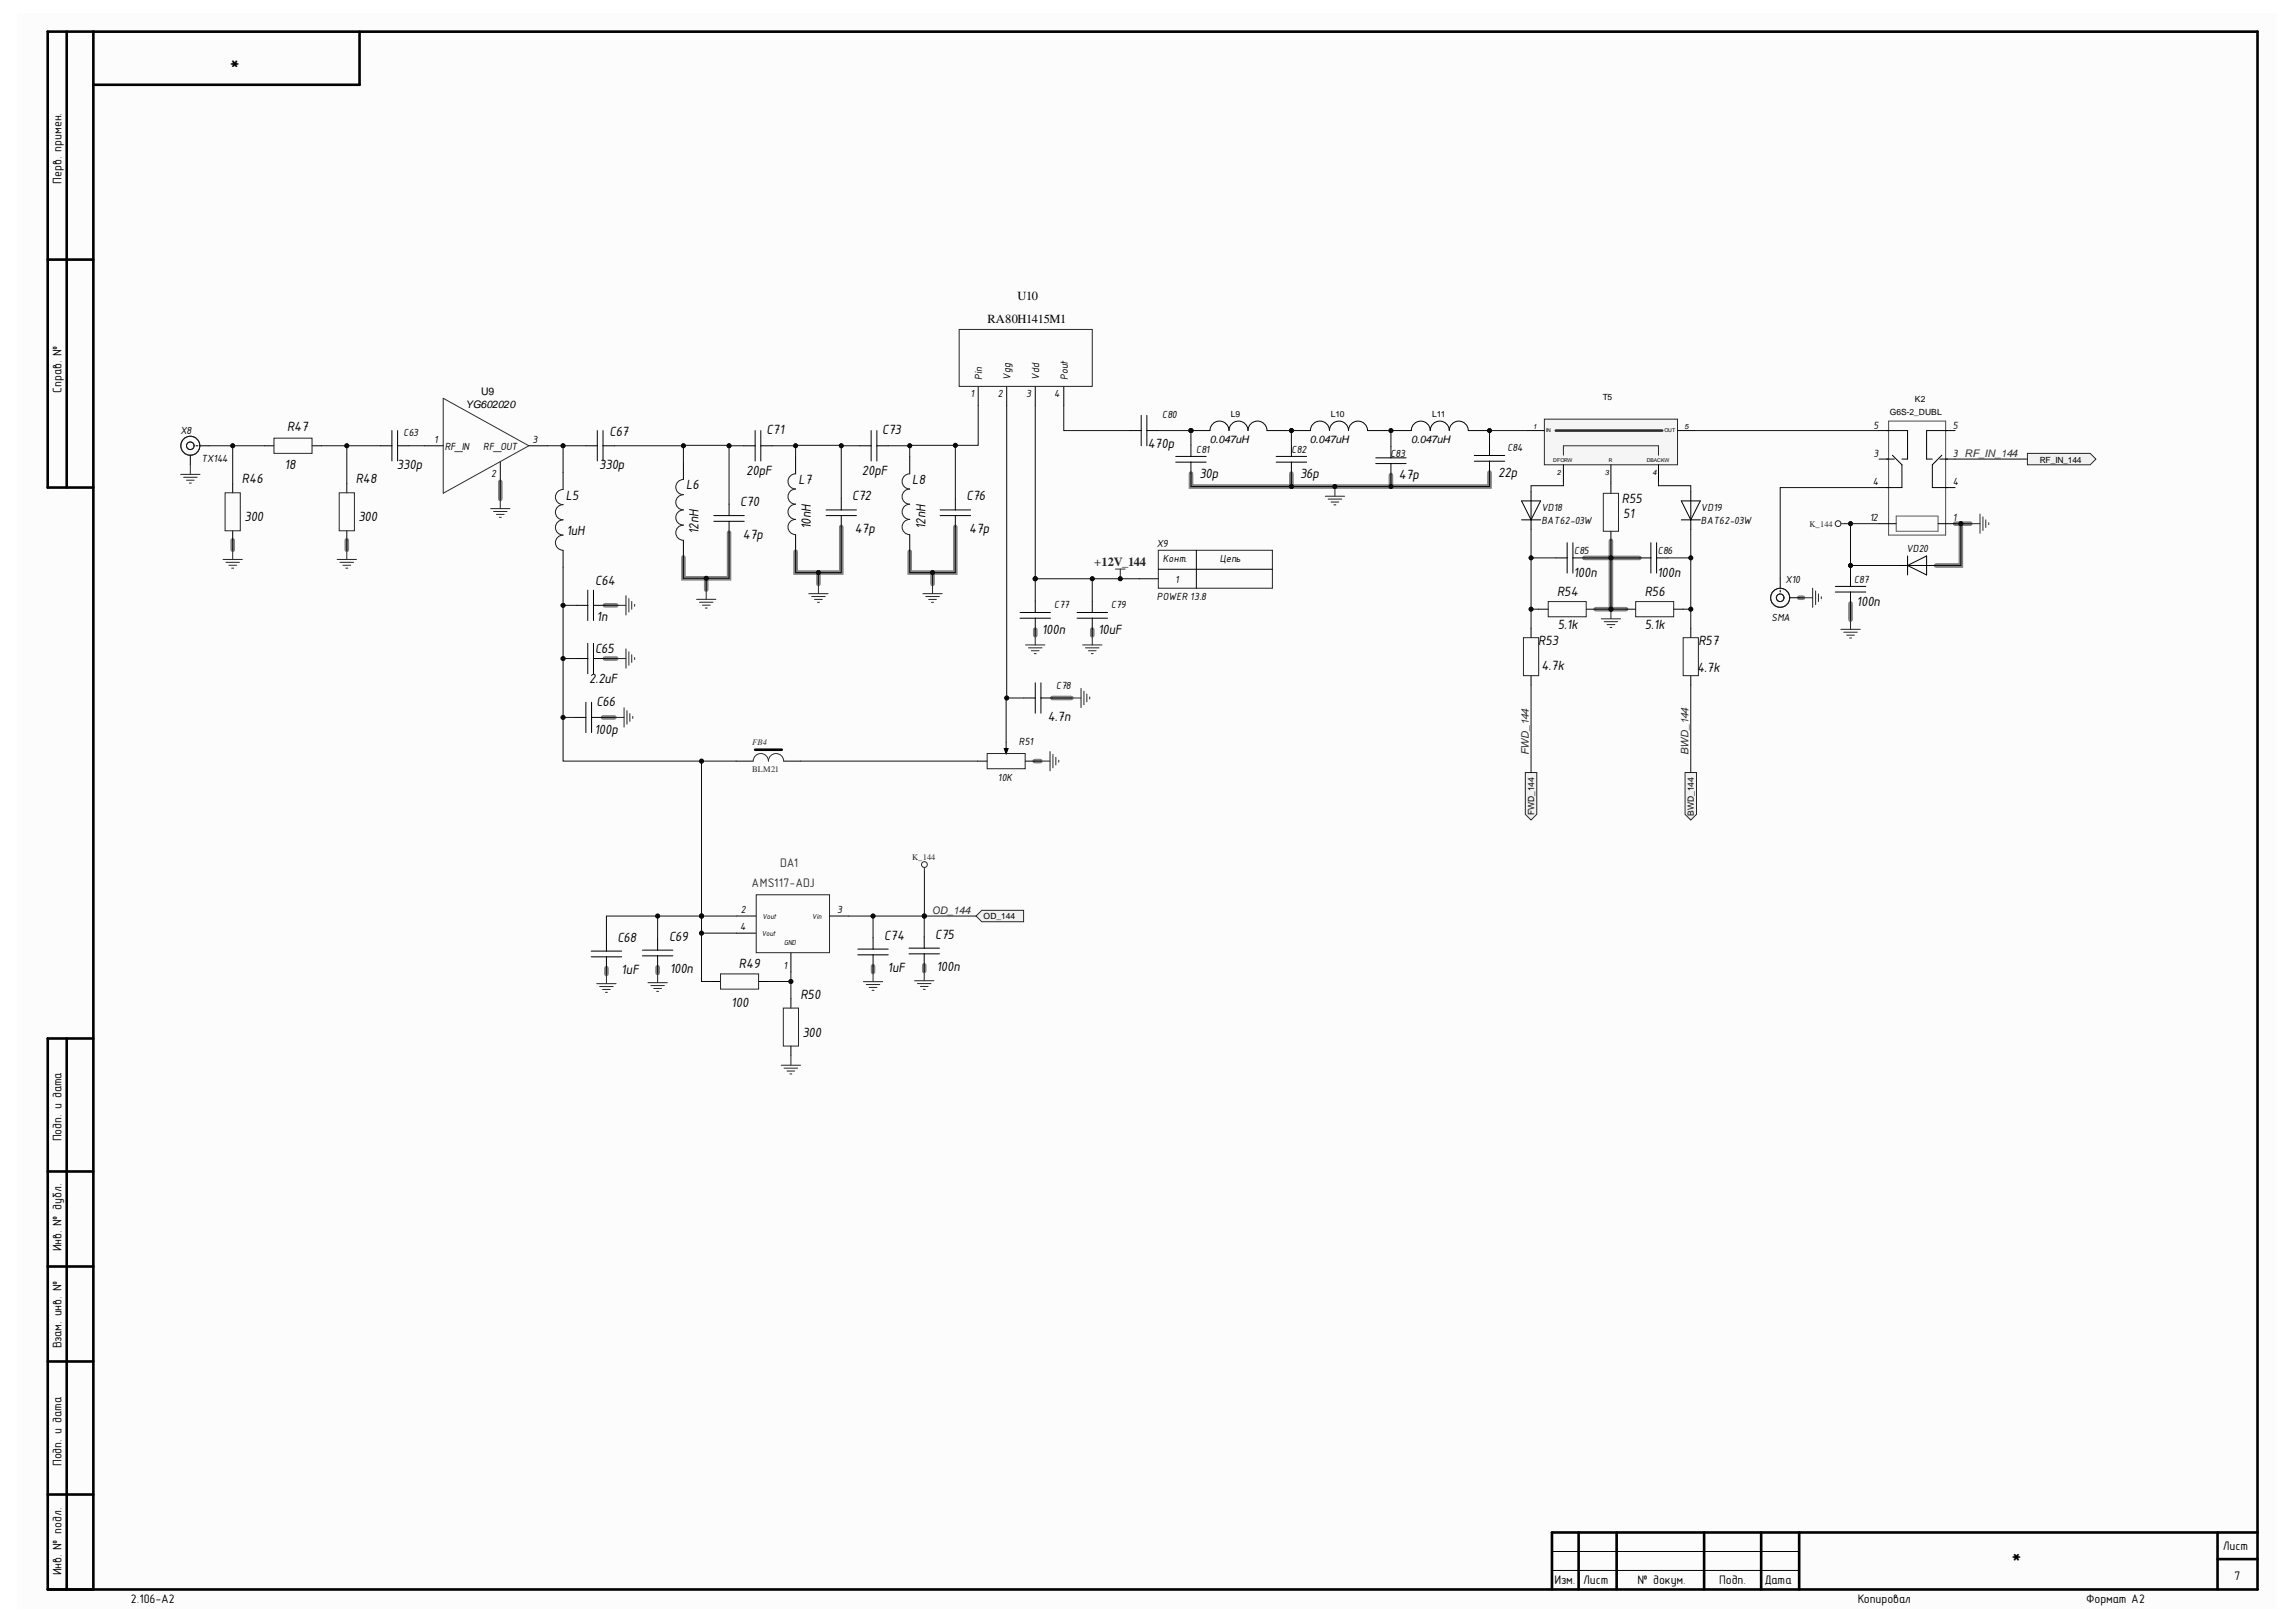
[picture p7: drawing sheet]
<svg xmlns="http://www.w3.org/2000/svg" width="297mm" height="210mm" viewBox="0 0 297 210" stroke-linecap="round" stroke-linejoin="round" font-family="sans-serif">
<defs><g id="words">
<g font-size="3.2">
<text x="31.1" y="6.4" transform="rotate(-180 31.1 6.4)">*</text>
<text x="260.2" y="203.3">*</text>
</g>
<g font-size="1.9">
<text x="37.1" y="55.8">R47</text>
<text x="78.9" y="56.5">C67</text>
<text x="99.2" y="56.2">C71</text>
<text x="114.1" y="56.2">C73</text>
<text x="148.5" y="58">470p</text>
<text x="31.3" y="62.6">R46</text>
<text x="36.8" y="60.7">18</text>
<text x="46" y="62.6">R48</text>
<text x="51.4" y="60.7">330p</text>
<text x="73.2" y="64.7">L5</text>
<text x="77.5" y="60.7">330p</text>
<text x="88.8" y="63.3">L6</text>
<text x="95.8" y="65.5">C70</text>
<text x="96.5" y="61.5">20pF</text>
<text x="103.3" y="62.6">L7</text>
<text x="110.2" y="64.8">C72</text>
<text x="111.5" y="61.5">20pF</text>
<text x="118" y="62.6">L8</text>
<text x="125" y="64.8">C76</text>
<text x="155.2" y="61.8">30p</text>
<text x="168.2" y="61.8">36p</text>
<text x="181" y="62">47p</text>
<text x="193.8" y="61.7">22p</text>
<text x="209.8" y="65.1">R55</text>
<text x="31.6" y="67.5">300</text>
<text x="46.4" y="67.5">300</text>
<text x="73.3" y="69.2">1uH</text>
<text x="90.4" y="69.2" transform="rotate(-90 90.4 69.2)">12nH</text>
<text x="96.1" y="69.7">47p</text>
<text x="104.9" y="68.5" transform="rotate(-90 104.9 68.5)">10nH</text>
<text x="110.6" y="69">47p</text>
<text x="119.7" y="68.5" transform="rotate(-90 119.7 68.5)">12nH</text>
<text x="125.4" y="69">47p</text>
<text x="210" y="67">51</text>
<text x="77" y="75.7">C64</text>
<text x="201.4" y="77.2">R54</text>
<text x="203.6" y="74.6">100n</text>
<text x="212.8" y="77.2">R56</text>
<text x="214.4" y="74.6">100n</text>
<text x="77.2" y="80.3">1n</text>
<text x="134.8" y="82">100n</text>
<text x="142.1" y="82">10uF</text>
<text x="199" y="83.5">R53</text>
<text x="201.5" y="81.4">5.1k</text>
<text x="212.8" y="81.4">5.1k</text>
<text x="219.7" y="83.5">R57</text>
<text x="240.2" y="78.4">100n</text>
<text x="76.2" y="88.4">2.2uF</text>
<text x="77" y="84.5">C65</text>
<text x="199.4" y="86.7">4.7k</text>
<text x="219.6" y="87">4.7k</text>
<text x="76.9" y="95">100p</text>
<text x="77.2" y="91.4">C66</text>
<text x="135.5" y="93.3">4.7n</text>
<text x="79.9" y="121.9">C68</text>
<text x="86.6" y="121.7">C69</text>
<text x="86.6" y="126">100n</text>
<text x="95.6" y="125.3">R49</text>
<text x="114.4" y="121.7">C74</text>
<text x="114.8" y="125.8">1uF</text>
<text x="121" y="121.5">C75</text>
<text x="121.2" y="125.7">100n</text>
<text x="80.4" y="126.1">1uF</text>
<text x="94.6" y="130.3">100</text>
<text x="103.6" y="129.3">R50</text>
<text x="103.8" y="134.2">300</text>
</g>
<g font-size="1.6">
<text x="8" y="23.8" transform="rotate(-90 8 23.8)">Перв. примен.</text>
<text x="127.8" y="41.8">RA80H1415M1</text>
<text x="131.6" y="38.9">U10</text>
<text x="8" y="50.8" transform="rotate(-90 8 50.8)">Справ. №</text>
<text x="8" y="147.7" transform="rotate(-90 8 147.7)">Подп. и дата</text>
<text x="8" y="161.9" transform="rotate(-90 8 161.9)">Инв. № дубл.</text>
<text x="8" y="174.5" transform="rotate(-90 8 174.5)">Взам. инв. №</text>
<text x="8" y="189.7" transform="rotate(-90 8 189.7)">Подп. и дата</text>
<text x="8" y="203.8" transform="rotate(-90 8 203.8)">Инв. № подл.</text>
<text x="287.6" y="200.6">Лист</text>
<text x="16.9" y="207.5">2.106-A2</text>
<text x="201.1" y="205">Изм.</text>
<text x="204.8" y="205">Лист</text>
<text x="211.9" y="205">№ докум.</text>
<text x="222.4" y="205">Подп.</text>
<text x="228.3" y="205">Дата</text>
<text x="240.4" y="207.5">Копировал</text>
<text x="269.9" y="207.5">Формат А2</text>
<text x="289.1" y="204.5">7</text>
</g>
<text font-size="1.6" fill="#262626" x="141.5" y="73.3">+12V_144</text>
<g font-size="1.6" fill="#2e2e2e">
<text x="100.9" y="112.2">DA1</text>
<text x="97.2" y="114.7">AMS117-ADJ</text>
</g>
<g font-size="1.5">
<text x="125.6" y="51.4">1</text>
<text x="127.1" y="49.1" transform="rotate(-90 127.1 49.1)">Pin</text>
<text x="129.1" y="51.4">2</text>
<text x="130.7" y="49.1" transform="rotate(-90 130.7 49.1)">Vgg</text>
<text x="132.7" y="51.4">3</text>
<text x="134.4" y="49.1" transform="rotate(-90 134.4 49.1)">Vdd</text>
<text x="136.4" y="51.4">4</text>
<text x="138.2" y="49.1" transform="rotate(-90 138.2 49.1)">Pout</text>
<text x="23.4" y="56.1">X8</text>
<text x="26.1" y="59.8">TX144</text>
<text x="52.2" y="56.4">C63</text>
<text x="56.2" y="57.3">1</text>
<text x="57.5" y="58.2">RF_IN</text>
<text x="62.5" y="58.2">RF_OUT</text>
<text x="68.9" y="57.3">3</text>
<text x="150.3" y="54.1">C80</text>
<text x="154.7" y="58.6">C81</text>
<text x="167.1" y="58.6">C82</text>
<text x="179.9" y="59.1">C83</text>
<text x="195" y="58.4">C84</text>
<text x="63.5" y="61.7">2</text>
<text x="149.7" y="70.8">X9</text>
<text x="199.4" y="66.1">VD18</text>
<text x="199.4" y="67.8">BAT62-03W</text>
<text x="203.6" y="71.7">C85</text>
<text x="214.5" y="71.7">C86</text>
<text x="220.1" y="66.1">VD19</text>
<text x="220.1" y="67.8">BAT62-03W</text>
<text x="246.6" y="71.4">VD20</text>
<text x="149.7" y="77.6">POWER 13.8</text>
<text x="150.4" y="72.7">Конт.</text>
<text x="152" y="75.4">1</text>
<text x="157.8" y="72.7">Цепь</text>
<text x="231" y="75.5">X10</text>
<text x="239.9" y="75.5">C87</text>
<text x="136.4" y="78.7">C77</text>
<text x="143.7" y="78.7">C79</text>
<text x="229.2" y="80.3">SMA</text>
<text x="136.6" y="89.1">C78</text>
<text x="129.1" y="101.1">10K</text>
<text x="131.8" y="96.5">R51</text>
<text x="95.9" y="118.2">2</text>
<text x="108.3" y="118.2">3</text>
<text x="95.8" y="120.4">4</text>
<text x="101.4" y="125.4">1</text>
</g>
<g font-size="1.4">
<text x="60.2" y="52.8">YG602020</text>
<text x="62.3" y="51.1">U9</text>
<text x="156.5" y="57.3">0.047uH</text>
<text x="169.5" y="57.3">0.047uH</text>
<text x="182.6" y="57.3">0.047uH</text>
<text x="242.4" y="55.5">5</text>
<text x="242.4" y="59.2">3</text>
<text x="252.6" y="55.5">5</text>
<text x="252.6" y="59.2">3 RF_IN_144</text>
<text x="242.3" y="62.8">4</text>
<text x="252.6" y="62.8">4</text>
<text x="241.9" y="67.5">12</text>
<text x="252.6" y="67.5">1</text>
</g>
<g font-size="1.4" fill="#2e2e2e">
<text x="197.8" y="97.7" transform="rotate(-90 197.8 97.7)">FWD_144</text>
<text x="218.5" y="97.7" transform="rotate(-90 218.5 97.7)">BWD_144</text>
<text x="120.6" y="118.3">OD_144</text>
</g>
<g font-size="1.1">
<text x="207.4" y="51.8">T5</text>
<text x="244.5" y="53.8">G6S-2_DUBL</text>
<text x="247.7" y="52.1">K2</text>
<text x="159.2" y="54">L9</text>
<text x="172.2" y="54">L10</text>
<text x="185.3" y="54">L11</text>
<text x="263.9" y="59.9">RF_IN_144</text>
<text x="198.5" y="105.5" transform="rotate(-90 198.5 105.5)">FWD_144</text>
<text x="219.1" y="105.6" transform="rotate(-90 219.1 105.6)">BWD_144</text>
<text x="127.2" y="119">OD_144</text>
</g>
<g font-size="1.1" fill="#262626">
<text x="234.1" y="68.1">K_144</text>
<text x="118" y="111.3">K_144</text>
</g>
<g font-size="1.1" fill="#2e2e2e">
<text x="97.3" y="96.5">FB4</text>
<text x="97.3" y="99.9">BLM21</text>
</g>
<g font-size="1">
<text x="98.7" y="119">Vout</text>
<text x="105.1" y="119">Vin</text>
<text x="98.6" y="121.1">Vout</text>
<text x="101.4" y="122.2">GND</text>
</g>
<g font-size=".9">
<text x="198.3" y="55.5">1</text>
<text x="217.9" y="55.5">5</text>
<text x="201.4" y="61.5">2</text>
<text x="207.6" y="61.5">3</text>
<text x="213.8" y="61.5">4</text>
</g>
<g font-size=".7">
<text x="200" y="56">IN</text>
<text x="200.9" y="59.8">DFORW</text>
<text x="208.1" y="59.8">R</text>
<text x="213" y="59.8">DBACKW</text>
<text x="215.3" y="56">OUT</text>
</g>
</g></defs>
<g fill="#fcfcfc">
<path d="M2.2 1.6h292.3v206.5h-292.3z" fill-rule="evenodd"/>
<path d="M2.2 1.6h292.3v206.5h-292.3z" fill-rule="evenodd"/>
</g>
<g fill="none" stroke="#7e7e7e" stroke-width=".59">
<path d="M30.1 69.9v1.3M44.9 69.9v1.3M64.7 62.4v2.2M78.3 78.3h1.4M91.4 74.8v1.5M94.3 68.9v5.9h-5.9v-2.7M105.9 74.1v1.5M108.8 68.2v5.9h-5.9v-2.7M120.6 74.1v1.5M123.6 68.2v5.9h-5.9v-2.7M167.1 61.3v1.7M179.9 61.5v1.5"/>
<path d="M192.7 61.2v1.8h-38.6v-1.7M208.4 70v2.2h-3.4M208.4 78.8h2M212.1 72.2h-3.7v6.6h-2M232.8 77.4h.5M239.4 78.1v2.1M252.9 67.8h2M253.7 67.8v5.4h-3.2M78 92.8h1.5M78.3 85.2h1.4M133.9 98.5h.7M133.9 81.5v.7"/>
<path d="M136.1 90.3h2.5M141.3 81.5v.7M78.5 125.3v.7M85.1 125.2v.7M112.9 125v.8M119.6 124.9v.8"/>
</g>
<g fill="none" stroke="#000" stroke-width=".34">
<path d="M8.6 4.1v59M12.1 4.1h-5.9v59h5.9M46.5 4.1v6.9h-34.4M6.2 33.6h5.9M97.7 97h3.4M8.6 134.4v71.3M12.1 134.4h-5.9v71.3h285.9v-201.6h-280v201.6M6.2 151.6h5.9M6.2 163.9h5.9M6.2 176.2h5.9M6.2 193.4h5.9M204.2 198.3v7.4"/>
<path d="M209.1 198.3v7.4M220.5 198.3v7.4M227.8 198.3v7.4M232.8 198.3v7.4M286.9 198.3v7.4M292.1 198.3h-91.3v7.4M286.9 201.8h5.2"/>
</g>
<g fill="none" stroke="#000" stroke-width=".13">
<path d="M34.2 57.7h1.2M40.4 57.7h1.2M49.2 57.7h1.5M50.7 55.7v4M51.4 57.7h1.5M51.4 55.7v4M75.8 57.7h1.5M77.3 55.7v4M78 55.7v4M78 57.7h1.5M88.4 59.8v2.3M96.2 57.7h1.5"/>
<path d="M97.7 55.7v4M98.4 57.7h1.5M98.4 55.7v4M102.9 59.1v2.2M111.2 57.7h1.5M112.7 55.7v4M113.4 57.7h1.5M113.4 55.7v4M117.7 59.1v2.2M126.6 50v2.5M130.2 50v2.5M133.9 50v2.5"/>
<path d="M137.6 50v2.5M30.1 62.5v1.3M30.1 68.7v1.2M44.9 62.5v1.3M44.9 68.7v1.2M72.8 61.1v2.2M72.8 71.2v2.2M88.4 69.9v2.2M92.3 67.5h4M92.3 66.7h4M94.3 65.2v1.5M94.3 67.5v1.4"/>
<path d="M102.9 69.2v2.2M106.9 66.7h3.9M106.9 66h3.9M108.8 64.5v1.5M108.8 66.7v1.5M117.7 69.2v2.2M121.6 66.7h4M121.6 66h4M123.6 64.5v1.5M123.6 66.7v1.5M132 79.3h3.9M133.9 77.8v1.5"/>
<path d="M95.2 98.5h2.2M101.4 98.5h2.2M126.5 98.5h1.2M129.9 96.9h.5l-.2 .7zM130.2 96v1.5M132 80h3.9M132.5 90.3h1.4M132.6 98.5h1.3M133.9 80v1.5M133.9 88.4v3.9M134.7 88.4v3.9M134.7 90.3h1.4"/>
<path d="M95.3 118.5h2.5M107.4 118.5h2.4M76.5 123.8h3.9M76.5 123.1h3.9M78.5 121.6v1.5M78.5 123.8v1.5M83.1 123.7h3.9M83.1 123h3.9M85.1 121.5v1.5M85.1 123.7v1.5M92 127h1.2M95.3 120.8h2.5"/>
<path d="M98.1 127h1.3M102.3 123.3v2.5M102.3 129.2v1.3M102.3 135.4v1.2M111 123.6h3.9M111 122.8h3.9M112.9 121.4v1.4M112.9 123.6v1.4M117.6 123.4h3.9M117.6 122.7h3.9M119.6 121.2v1.5M119.6 123.4v1.5"/>
<path d="M200.8 203.2h32M200.8 200.8h32"/>
</g>
<g fill="none" stroke="#262626" stroke-width=".13">
<path d="M35.4 56.7h5v2h-5zM124.1 42.6h17.2v7.4h-17.2zM28.9 72.4h2.5M29.1 63.8h2v4.9h-2zM29.2 72.8h1.8M29.6 73.1h1M30 73.5h.2M30.1 71.2v1.2M43.6 72.4h2.5M43.9 63.8h2v4.9h-2zM44 72.8h1.7M44.4 73.1h1"/>
<path d="M44.7 73.5h.3M44.9 71.2v1.2M90.1 77.6h2.5M90.5 77.9h1.7M90.9 78.3h1M91.2 78.7h.3M91.4 76.3v1.3M104.6 76.8h2.5M105 77.2h1.8M105.4 77.6h1M105.8 77.9h.2M105.9 75.6v1.2"/>
<path d="M119.4 76.8h2.5M119.8 77.2h1.7M120.1 77.6h1M120.5 77.9h.3M120.6 75.6v1.2M144.3 73.6h1.3M144.9 73.6v1.3M127.7 97.5h4.9v2h-4.9zM132.7 83.5h2.5M133.1 83.8h1.7M133.4 84.2h1M133.8 84.6h.3"/>
<path d="M133.9 82.2v1.3M134.6 98.5h1.2M135.8 97.2v2.5M136.2 97.6v1.8M136.6 98v1M137 98.4v.2M138.6 90.3h1.3M139.9 89.1v2.5M140.1 83.5h2.5M140.2 89.5v1.7M140.4 83.8h1.8M140.6 89.8v1"/>
<path d="M140.8 84.2h1M141 90.2v.3M141.2 84.6h.2M141.3 82.2v1.3M97.8 115.8h9.5v7.5h-9.5zM77.2 127.3h2.5M77.6 127.7h1.7M78 128h1M78.3 128.4h.3M78.5 126v1.3M83.8 127.2h2.5M84.2 127.5h1.8"/>
<path d="M84.6 127.9h1M85 128.3h.2M85.1 125.9v1.3M93.2 126h4.9v2h-4.9zM101.1 137.9h2.5M101.3 130.5h2v4.9h-2zM101.4 138.2h1.8M101.8 138.6h1M102.2 139h.2M102.3 136.6v1.3M111.7 127h2.5M112.1 127.4h1.7"/>
<path d="M112.4 127.8h1M112.8 128.2h.3M112.9 125.8v1.2M118.3 126.9h2.5M118.7 127.3h1.7M119.1 127.7h1M119.4 128h.3M119.6 125.7v1.2"/>
</g>
<path d="M72.8 63.3a.98 .98 0 0 0-.9 1 .98 .98 0 0 0 .9 1 .98 .98 0 0 0-.9 1 .98 .98 0 0 0 .9 1 .99 .99 0 0 0-.9 1 .99 .99 0 0 0 .9 .9 .98 .98 0 0 0-.9 1 .98 .98 0 0 0 .9 1M88.4 62.1a.98 .98 0 0 0-1 .9 .98 .98 0 0 0 1 1 .99 .99 0 0 0-1 1 .99 .99 0 0 0 1 1 .98 .98 0 0 0-1 1 .98 .98 0 0 0 1 1 .98 .98 0 0 0-1 .9 .98 .98 0 0 0 1 1M102.9 61.3a.98 .98 0 0 0-1 1 .98 .98 0 0 0 1 1 .98 .98 0 0 0-1 1 .98 .98 0 0 0 1 .9 .98 .98 0 0 0-1 1 .98 .98 0 0 0 1 1 .99 .99 0 0 0-1 1 .99 .99 0 0 0 1 1M117.7 61.3a.98 .98 0 0 0-1 1 .98 .98 0 0 0 1 1 .98 .98 0 0 0-1 1 .98 .98 0 0 0 1 .9 .98 .98 0 0 0-1 1 .98 .98 0 0 0 1 1 .99 .99 0 0 0-1 1 .99 .99 0 0 0 1 1" fill="none" stroke="#1c1c1c" stroke-width=".13"/>
<path d="M129.9 96.9h.5l-.2 .7z" fill="#000"/>
<path d="M97.4 98.5a.98 .98 0 0 1 1-1 .98 .98 0 0 1 1 1 .99 .99 0 0 1 1-1 .99 .99 0 0 1 1 1" fill="none" stroke="#2e2e2e" stroke-width=".13"/>
<circle cx="144.9" cy="74.9" r=".25" fill="#0e0e0e"/>
<circle cx="144.9" cy="74.9" r=".25" fill="none" stroke="#0e0e0e" stroke-width=".13"/>
<path d="M24.6 58.9v1.2M25.4 57.7h.2M25.9 57.7h1.2M139.3 79.3h4M141.3 77.8v1.5M139.3 80h4M141.3 80v1.5" fill="none" stroke="#000" stroke-width=".13"/>
<g fill="none" stroke="#1c1c1c" stroke-width=".13">
<circle cx="24.6" cy="57.7" r=".49"/>
<circle cx="24.6" cy="57.7" r="1.23"/>
</g>
<path d="M23.4 61.4h2.5M23.7 61.8h1.8M24.1 62.1h1M24.5 62.5h.2M24.6 60.1v1.3" fill="none" stroke="#262626" stroke-width=".13"/>
<path d="M126.3 118.5l.7-.7h5.4v1.5h-5.4z" fill-rule="evenodd" fill="#f0f0f0"/>
<path d="M171.5 64.2h2.5M171.8 64.6h1.8M172.2 65h1M172.6 65.3h.2M172.7 63v1.2M126.3 118.5l.7-.7h5.4v1.5h-5.4z" fill="none" stroke="#262626" stroke-width=".13"/>
<circle cx="172.7" cy="63" r=".25" fill="#0e0e0e"/>
<circle cx="172.7" cy="63" r=".25" fill="none" stroke="#0e0e0e" stroke-width=".13"/>
<g fill="none" stroke="#000" stroke-width=".13">
<path d="M146.2 55.7h1.4M147.6 53.8v3.9M148.4 53.8v3.9M148.4 55.7h1.5M152.1 59.8h3.9M152.1 59.1h3.9M154.1 57.6v1.5M154.1 59.8v1.5M165.1 59.8h3.9M165.1 59.1h3.9M167.1 57.6v1.5M167.1 59.8v1.5"/>
<path d="M178 60h3.9M178 59.3h3.9M179.9 57.8v1.5M179.9 60v1.5M190.7 59.7h4M190.7 58.9h4M192.7 57.5v1.4M192.7 59.7v1.5"/>
</g>
<circle cx="154.1" cy="55.7" r=".25" fill="#0e0e0e"/>
<circle cx="154.1" cy="55.7" r=".25" fill="none" stroke="#0e0e0e" stroke-width=".13"/>
<path d="M154.1 55.7h2.4" fill="none" stroke="#000" stroke-width=".13"/>
<circle cx="154.1" cy="55.7" r=".25" fill="#0e0e0e"/>
<circle cx="154.1" cy="55.7" r=".25" fill="none" stroke="#0e0e0e" stroke-width=".13"/>
<path d="M156.5 55.7a1.23 1.23 0 0 1 1.3-1.2 1.23 1.23 0 0 1 1.2 1.2 1.23 1.23 0 0 1 1.2-1.2 1.23 1.23 0 0 1 1.3 1.2 1.23 1.23 0 0 1 1.2-1.2 1.23 1.23 0 0 1 1.2 1.2h2.5" fill="none" stroke="#000" stroke-width=".13"/>
<circle cx="167.1" cy="55.7" r=".25" fill="#0e0e0e"/>
<circle cx="167.1" cy="55.7" r=".25" fill="none" stroke="#0e0e0e" stroke-width=".13"/>
<path d="M167.1 55.7h2.4" fill="none" stroke="#000" stroke-width=".13"/>
<circle cx="167.1" cy="55.7" r=".25" fill="#0e0e0e"/>
<circle cx="167.1" cy="55.7" r=".25" fill="none" stroke="#0e0e0e" stroke-width=".13"/>
<path d="M169.5 55.7a1.23 1.23 0 0 1 1.3-1.2 1.23 1.23 0 0 1 1.2 1.2 1.23 1.23 0 0 1 1.2-1.2 1.23 1.23 0 0 1 1.3 1.2 1.23 1.23 0 0 1 1.2-1.2 1.23 1.23 0 0 1 1.2 1.2h2.5M180.1 55.7h2.5a1.23 1.23 0 0 1 1.2-1.2 1.23 1.23 0 0 1 1.2 1.2 1.23 1.23 0 0 1 1.3-1.2 1.23 1.23 0 0 1 1.2 1.2 1.23 1.23 0 0 1 1.2-1.2 1.23 1.23 0 0 1 1.3 1.2h2.4M208.4 62.6v1.2M208.4 68.8v1.2" fill="none" stroke="#000" stroke-width=".13"/>
<path d="M207.4 63.8h2v5h-2z" fill="none" stroke="#262626" stroke-width=".13"/>
<path d="M199.8 54.2h17.2v5.9h-17.2z" fill-rule="evenodd" fill="#f5f5f5"/>
<path d="M199.8 54.2h17.2v5.9h-17.2zM200.3 77.9h4.9v1.9h-4.9zM208.4 78.8v1.3M211.6 77.9h4.9v1.9h-4.9zM197.1 82.5h2v4.9h-2zM207.2 80.1h2.5M207.5 80.5h1.8M207.9 80.8h1M208.3 81.2h.2M217.8 82.5h1.9v4.9h-1.9z" fill="none" stroke="#262626" stroke-width=".13"/>
<g fill="none" stroke="#000" stroke-width=".13">
<path d="M197.6 55.7h2.2M217 55.7h2.2M196.8 67.3h2.5M196.8 64.8h2.5l-1.2 2.5zM198.1 63.6v4.9M199.1 78.8h1.2M201.3 72.2h1.4M202.3 60.1v2.3M202.7 70.2v4M203.5 70.2v4M203.5 72.2h1.5M205.2 78.8h1.2"/>
<path d="M208.4 60.1v2.3M210.4 78.8h1.2M212.1 72.2h1.5M213.6 70.2v4M214.3 72.2h1.5M214.3 70.2v4M214.6 60.1v2.3M216.5 78.8h1.3M217.5 67.3h2.5M217.5 64.8h2.5l-1.3 2.5zM218.7 63.6v4.9M198.1 81.3v1.2"/>
<path d="M198.1 87.4v1.3M218.7 81.3v1.2M218.7 87.4v1.3"/>
</g>
<path d="M202.3 58.9v-1.2h12.3v1.2" fill="none" stroke="#2e2e2e" stroke-width=".13"/>
<path d="M201.3 55.7h13.7" fill="none" stroke="#2e2e2e" stroke-width=".34"/>
<circle cx="208.4" cy="78.8" r=".25" fill="#0e0e0e"/>
<circle cx="208.4" cy="78.8" r=".25" fill="none" stroke="#0e0e0e" stroke-width=".13"/>
<path d="M230.3 74.9v1.2M230.3 76.4v.2M231.5 77.4h1.3M237.4 75.9h4M237.4 76.6h4M239.4 74.4v1.5M239.4 76.6v1.5" fill="none" stroke="#000" stroke-width=".13"/>
<g fill="none" stroke="#262626" stroke-width=".13">
<path d="M233.3 77.4h1.2M234.5 76.1v2.5M234.9 76.5v1.7M235.3 76.9v1M235.6 77.2v.3M254.9 67.8h1.3M256.2 66.5v2.5M256.5 66.9v1.7M256.9 67.3v1M257.3 67.6v.3M238.2 81.4h2.5M238.5 81.8h1.8"/>
<path d="M238.9 82.2h1M239.3 82.6h.2M239.4 80.2v1.2"/>
</g>
<g fill="none" stroke="#1c1c1c" stroke-width=".13">
<circle cx="230.3" cy="77.4" r="1.23"/>
<circle cx="230.3" cy="77.4" r=".49"/>
</g>
<path d="M262.3 58.7h8.1l.8 .7-.8 .7h-8.1z" fill-rule="evenodd" fill="#f0f0f0"/>
<path d="M262.3 58.7h8.1l.8 .7-.8 .7h-8.1z" fill="none" stroke="#262626" stroke-width=".13"/>
<path d="M243.1 55.7h3.7v3.7h-.7M243.1 59.4h2M244.8 58.9l1.3 1.2v3h-3M251 59.4h1.9M251.2 58.9l-1.2 1.2v3h2.9M252.9 55.7h-3.6v3.7h.7M243.1 67.8h2.2M245.6 73.2h4.9M246.8 71.9v2.5M246.8 73.2l2.5-1.3v2.5zM250.7 67.8h2.2" fill="none" stroke="#000" stroke-width=".13"/>
<path d="M245.3 66.8h5.4v2h-5.4z" fill="none" stroke="#5a5a5a" stroke-width=".13"/>
<path d="M244.3 54.5h7.4v14.7h-7.4z" fill="none" stroke="#4c4c4c" stroke-width=".13"/>
<path d="M197.3 100h1.5v5.4l-.7 .7-.8-.7z" fill-rule="evenodd" fill="#f0f0f0"/>
<path d="M197.3 100h1.5v5.4l-.7 .7-.8-.7z" fill="none" stroke="#262626" stroke-width=".13"/>
<path d="M218 100h1.5v5.4l-.8 .7-.7-.7z" fill-rule="evenodd" fill="#f0f0f0"/>
<g fill="none" stroke="#262626" stroke-width=".13">
<path d="M63.5 65.8h2.5M63.9 66.2h1.7M64.2 66.6h1M64.6 66.9h.3M64.7 64.6v1.2M79.7 78.3h1.3M81 77.1v2.5M81.4 77.5v1.7M81.7 77.8v1M82.1 78.2v.3M238.2 67.8h.5M79.5 92.8h1.2"/>
<path d="M79.7 85.2h1.3M80.7 91.6v2.5M81 84v2.5M81.1 92v1.7M81.4 84.3v1.8M81.5 92.3v1M81.7 84.7v1M81.9 92.7v.3M82.1 85.1v.2M218 100h1.5v5.4l-.8 .7-.7-.7zM119.6 112.3v.5"/>
<circle cx="237.8" cy="67.8" r=".37"/>
<circle cx="119.6" cy="111.9" r=".37"/>
</g>
<path d="M57.3 51.5l11.1 6.2-11.1 6.1z" fill="none" stroke="#2e2e2e" stroke-width=".13"/>
<g fill="none" stroke="#000" stroke-width=".13">
<path d="M54.9 57.7h2.4M64.7 59.8v2.6M68.4 57.7h2.5M74.6 78.3h1.4M76 76.4v3.9M76.8 76.4v3.9M76.8 78.3h1.5M74.3 92.8h1.5M74.6 85.2h1.4M75.8 90.9v3.9M76 83.3v3.9M76.5 90.9v3.9"/>
<path d="M76.5 92.8h1.5M76.8 83.3v3.9M76.8 85.2h1.5"/>
</g>
<path d="M91.4 74.8v1.5M133.9 81.5v.7M141.3 81.5v.7" fill="none" stroke="#0e0e0e" stroke-width=".13"/>
<circle cx="91.4" cy="74.8" r=".25" fill="#0e0e0e"/>
<g fill="none" stroke="#0e0e0e" stroke-width=".13">
<path d="M105.9 74.1v1.5"/>
<circle cx="91.4" cy="74.8" r=".25"/>
</g>
<circle cx="105.9" cy="74.1" r=".25" fill="#0e0e0e"/>
<g fill="none" stroke="#0e0e0e" stroke-width=".13">
<path d="M120.6 74.1v1.5"/>
<circle cx="105.9" cy="74.1" r=".25"/>
</g>
<circle cx="120.6" cy="74.1" r=".25" fill="#0e0e0e"/>
<g fill="none" stroke="#0e0e0e" stroke-width=".13">
<path d="M112.9 125v.8M119.6 121.2v-2.7h-6.7v2.9"/>
<circle cx="120.6" cy="74.1" r=".25"/>
</g>
<circle cx="112.9" cy="118.5" r=".25" fill="#0e0e0e"/>
<circle cx="112.9" cy="118.5" r=".25" fill="none" stroke="#0e0e0e" stroke-width=".13"/>
<circle cx="119.6" cy="118.5" r=".25" fill="#0e0e0e"/>
<g fill="none" stroke="#0e0e0e" stroke-width=".13">
<path d="M130.2 90.3h2.3M119.6 124.9v.8"/>
<circle cx="119.6" cy="118.5" r=".25"/>
</g>
<circle cx="130.2" cy="90.3" r=".25" fill="#0e0e0e"/>
<g fill="none" stroke="#0e0e0e" stroke-width=".13">
<path d="M136.1 90.3h2.5M99.4 127h2.9"/>
<circle cx="130.2" cy="90.3" r=".25"/>
</g>
<circle cx="102.3" cy="127" r=".25" fill="#0e0e0e"/>
<g fill="none" stroke="#0e0e0e" stroke-width=".13">
<path d="M90.8 120.8v6.2h1.2"/>
<circle cx="102.3" cy="127" r=".25"/>
</g>
<circle cx="90.8" cy="120.8" r=".25" fill="#0e0e0e"/>
<g fill="none" stroke="#0e0e0e" stroke-width=".13">
<path d="M90.8 118.5h-5.7v3M78.5 125.3v.7M85.1 125.2v.7"/>
<circle cx="90.8" cy="120.8" r=".25"/>
</g>
<circle cx="85.1" cy="118.5" r=".25" fill="#0e0e0e"/>
<circle cx="85.1" cy="118.5" r=".25" fill="none" stroke="#0e0e0e" stroke-width=".13"/>
<circle cx="90.8" cy="118.5" r=".25" fill="#0e0e0e"/>
<g fill="none" stroke="#0e0e0e" stroke-width=".13">
<path d="M85.1 118.5h-6.6v3.1"/>
<circle cx="90.8" cy="118.5" r=".25"/>
</g>
<circle cx="85.1" cy="118.5" r=".25" fill="#0e0e0e"/>
<g fill="none" stroke="#0e0e0e" stroke-width=".13">
<path d="M109.8 118.5h3.1"/>
<circle cx="85.1" cy="118.5" r=".25"/>
</g>
<circle cx="112.9" cy="118.5" r=".25" fill="#0e0e0e"/>
<g fill="none" stroke="#0e0e0e" stroke-width=".13">
<path d="M90.8 118.5v2.3h4.5"/>
<circle cx="112.9" cy="118.5" r=".25"/>
</g>
<circle cx="90.8" cy="120.8" r=".25" fill="#0e0e0e"/>
<circle cx="90.8" cy="120.8" r=".25" fill="none" stroke="#0e0e0e" stroke-width=".13"/>
<circle cx="90.8" cy="118.5" r=".25" fill="#0e0e0e"/>
<g fill="none" stroke="#0e0e0e" stroke-width=".13">
<path d="M90.8 118.5h4.5"/>
<circle cx="90.8" cy="118.5" r=".25"/>
</g>
<circle cx="90.8" cy="118.5" r=".25" fill="#0e0e0e"/>
<g fill="none" stroke="#0e0e0e" stroke-width=".13">
<path d="M30.1 69.9v1.3M44.9 69.9v1.3M102.3 125.8v3.4"/>
<circle cx="90.8" cy="118.5" r=".25"/>
</g>
<circle cx="102.3" cy="127" r=".25" fill="#0e0e0e"/>
<g fill="none" stroke="#0e0e0e" stroke-width=".13">
<path d="M133.9 74.9v2.9"/>
<circle cx="102.3" cy="127" r=".25"/>
</g>
<circle cx="133.9" cy="74.9" r=".25" fill="#0e0e0e"/>
<g fill="none" stroke="#0e0e0e" stroke-width=".13">
<path d="M141.3 74.9v2.9"/>
<circle cx="133.9" cy="74.9" r=".25"/>
</g>
<circle cx="141.3" cy="74.9" r=".25" fill="#0e0e0e"/>
<g fill="none" stroke="#0e0e0e" stroke-width=".13">
<path d="M95.2 98.5h-4.4v20"/>
<circle cx="141.3" cy="74.9" r=".25"/>
</g>
<circle cx="90.8" cy="98.5" r=".25" fill="#0e0e0e"/>
<circle cx="90.8" cy="98.5" r=".25" fill="none" stroke="#0e0e0e" stroke-width=".13"/>
<circle cx="90.8" cy="118.5" r=".25" fill="#0e0e0e"/>
<g fill="none" stroke="#0e0e0e" stroke-width=".13">
<path d="M70.9 57.7h4.9"/>
<circle cx="90.8" cy="118.5" r=".25"/>
</g>
<circle cx="72.8" cy="57.7" r=".25" fill="#0e0e0e"/>
<g fill="none" stroke="#0e0e0e" stroke-width=".13">
<path d="M79.5 57.7h8.9"/>
<circle cx="72.8" cy="57.7" r=".25"/>
</g>
<circle cx="88.4" cy="57.7" r=".25" fill="#0e0e0e"/>
<g fill="none" stroke="#0e0e0e" stroke-width=".13">
<path d="M94.3 68.9v5.9h-5.9v-2.7"/>
<circle cx="88.4" cy="57.7" r=".25"/>
</g>
<circle cx="91.4" cy="74.8" r=".25" fill="#0e0e0e"/>
<g fill="none" stroke="#0e0e0e" stroke-width=".13">
<path d="M94.3 57.7h1.9"/>
<circle cx="91.4" cy="74.8" r=".25"/>
</g>
<circle cx="94.3" cy="57.7" r=".25" fill="#0e0e0e"/>
<g fill="none" stroke="#0e0e0e" stroke-width=".13">
<path d="M99.9 57.7h3"/>
<circle cx="94.3" cy="57.7" r=".25"/>
</g>
<circle cx="102.9" cy="57.7" r=".25" fill="#0e0e0e"/>
<g fill="none" stroke="#0e0e0e" stroke-width=".13">
<path d="M108.8 68.2v5.9h-5.9v-2.7"/>
<circle cx="102.9" cy="57.7" r=".25"/>
</g>
<circle cx="105.9" cy="74.1" r=".25" fill="#0e0e0e"/>
<g fill="none" stroke="#0e0e0e" stroke-width=".13">
<path d="M102.9 59.1v-1.5h5.9v6.9"/>
<circle cx="105.9" cy="74.1" r=".25"/>
</g>
<circle cx="102.9" cy="57.7" r=".25" fill="#0e0e0e"/>
<circle cx="102.9" cy="57.7" r=".25" fill="none" stroke="#0e0e0e" stroke-width=".13"/>
<circle cx="108.8" cy="57.7" r=".25" fill="#0e0e0e"/>
<g fill="none" stroke="#0e0e0e" stroke-width=".13">
<path d="M108.8 57.7h2.4"/>
<circle cx="108.8" cy="57.7" r=".25"/>
</g>
<circle cx="108.8" cy="57.7" r=".25" fill="#0e0e0e"/>
<g fill="none" stroke="#0e0e0e" stroke-width=".13">
<path d="M114.9 57.7h2.8"/>
<circle cx="108.8" cy="57.7" r=".25"/>
</g>
<circle cx="117.7" cy="57.7" r=".25" fill="#0e0e0e"/>
<g fill="none" stroke="#0e0e0e" stroke-width=".13">
<path d="M123.6 68.2v5.9h-5.9v-2.7"/>
<circle cx="117.7" cy="57.7" r=".25"/>
</g>
<circle cx="120.6" cy="74.1" r=".25" fill="#0e0e0e"/>
<g fill="none" stroke="#0e0e0e" stroke-width=".13">
<path d="M117.7 59.1v-1.5h5.9v6.9"/>
<circle cx="120.6" cy="74.1" r=".25"/>
</g>
<circle cx="123.6" cy="57.6" r=".25" fill="#0e0e0e"/>
<circle cx="123.6" cy="57.6" r=".25" fill="none" stroke="#0e0e0e" stroke-width=".13"/>
<circle cx="117.7" cy="57.7" r=".25" fill="#0e0e0e"/>
<g fill="none" stroke="#0e0e0e" stroke-width=".13">
<path d="M126.6 52.5v5.1h-3"/>
<circle cx="117.7" cy="57.7" r=".25"/>
</g>
<circle cx="123.6" cy="57.6" r=".25" fill="#0e0e0e"/>
<g fill="none" stroke="#0e0e0e" stroke-width=".13">
<path d="M130.2 52.5v43.5"/>
<circle cx="123.6" cy="57.6" r=".25"/>
</g>
<circle cx="130.2" cy="90.3" r=".25" fill="#0e0e0e"/>
<g fill="none" stroke="#0e0e0e" stroke-width=".13">
<path d="M179.9 61.5v1.5M103.6 98.5h22.9M133.9 98.5h.7"/>
<circle cx="130.2" cy="90.3" r=".25"/>
</g>
<circle cx="180" cy="63" r=".25" fill="#0e0e0e"/>
<g fill="none" stroke="#0e0e0e" stroke-width=".13">
<path d="M167.1 61.3v1.7"/>
<circle cx="180" cy="63" r=".25"/>
</g>
<circle cx="167.1" cy="63" r=".25" fill="#0e0e0e"/>
<g fill="none" stroke="#0e0e0e" stroke-width=".13">
<path d="M133.9 74.9h13.5"/>
<circle cx="167.1" cy="63" r=".25"/>
</g>
<circle cx="133.9" cy="74.9" r=".25" fill="#0e0e0e"/>
<circle cx="133.9" cy="74.9" r=".25" fill="none" stroke="#0e0e0e" stroke-width=".13"/>
<circle cx="133.9" cy="74.9" r=".25" fill="#0e0e0e"/>
<circle cx="133.9" cy="74.9" r=".25" fill="none" stroke="#0e0e0e" stroke-width=".13"/>
<circle cx="141.3" cy="74.9" r=".25" fill="#0e0e0e"/>
<circle cx="141.3" cy="74.9" r=".25" fill="none" stroke="#0e0e0e" stroke-width=".13"/>
<circle cx="144.9" cy="74.9" r=".25" fill="#0e0e0e"/>
<g fill="none" stroke="#0e0e0e" stroke-width=".13">
<path d="M133.9 52.5v22.4"/>
<circle cx="144.9" cy="74.9" r=".25"/>
</g>
<circle cx="133.9" cy="74.9" r=".25" fill="#0e0e0e"/>
<g fill="none" stroke="#0e0e0e" stroke-width=".13">
<path d="M137.6 52.5v3.2h8.6M149.9 55.7h4.2v1.9"/>
<circle cx="133.9" cy="74.9" r=".25"/>
</g>
<circle cx="154.1" cy="55.7" r=".25" fill="#0e0e0e"/>
<g fill="none" stroke="#0e0e0e" stroke-width=".13">
<path d="M154.1 55.7h.2"/>
<circle cx="154.1" cy="55.7" r=".25"/>
</g>
<circle cx="154.1" cy="55.7" r=".25" fill="#0e0e0e"/>
<g fill="none" stroke="#0e0e0e" stroke-width=".13">
<path d="M192.7 61.2v1.8h-38.6v-1.7"/>
<circle cx="154.1" cy="55.7" r=".25"/>
</g>
<circle cx="180" cy="63" r=".25" fill="#0e0e0e"/>
<circle cx="180" cy="63" r=".25" fill="none" stroke="#0e0e0e" stroke-width=".13"/>
<circle cx="172.7" cy="63" r=".25" fill="#0e0e0e"/>
<circle cx="172.7" cy="63" r=".25" fill="none" stroke="#0e0e0e" stroke-width=".13"/>
<circle cx="167.1" cy="63" r=".25" fill="#0e0e0e"/>
<g fill="none" stroke="#0e0e0e" stroke-width=".13">
<path d="M166.4 55.7h.7v1.9"/>
<circle cx="167.1" cy="63" r=".25"/>
</g>
<circle cx="167.1" cy="55.7" r=".25" fill="#0e0e0e"/>
<g fill="none" stroke="#0e0e0e" stroke-width=".13">
<path d="M180.1 55.7h-.2v2.1"/>
<circle cx="167.1" cy="55.7" r=".25"/>
</g>
<circle cx="180" cy="55.7" r=".25" fill="#0e0e0e"/>
<g fill="none" stroke="#0e0e0e" stroke-width=".13">
<path d="M179.4 55.7h.5"/>
<circle cx="180" cy="55.7" r=".25"/>
</g>
<circle cx="180" cy="55.7" r=".25" fill="#0e0e0e"/>
<g fill="none" stroke="#0e0e0e" stroke-width=".13">
<path d="M192.4 55.7h.3v1.8"/>
<circle cx="180" cy="55.7" r=".25"/>
</g>
<circle cx="192.7" cy="55.7" r=".25" fill="#0e0e0e"/>
<g fill="none" stroke="#0e0e0e" stroke-width=".13">
<path d="M192.7 55.7h4.9"/>
<circle cx="192.7" cy="55.7" r=".25"/>
</g>
<circle cx="192.7" cy="55.7" r=".25" fill="#0e0e0e"/>
<g fill="none" stroke="#0e0e0e" stroke-width=".13">
<path d="M198.1 68.5v3.7h3.2M202.3 62.4v.5h-4.2v.7"/>
<circle cx="192.7" cy="55.7" r=".25"/>
</g>
<circle cx="198.1" cy="72.2" r=".25" fill="#0e0e0e"/>
<g fill="none" stroke="#0e0e0e" stroke-width=".13">
<path d="M198.1 72.2v6.6h1"/>
<circle cx="198.1" cy="72.2" r=".25"/>
</g>
<circle cx="198.1" cy="78.8" r=".25" fill="#0e0e0e"/>
<circle cx="198.1" cy="78.8" r=".25" fill="none" stroke="#0e0e0e" stroke-width=".13"/>
<circle cx="198.1" cy="72.2" r=".25" fill="#0e0e0e"/>
<g fill="none" stroke="#0e0e0e" stroke-width=".13">
<path d="M208.4 70v2.2h-3.4"/>
<circle cx="198.1" cy="72.2" r=".25"/>
</g>
<circle cx="208.4" cy="72.2" r=".25" fill="#0e0e0e"/>
<g fill="none" stroke="#0e0e0e" stroke-width=".13">
<path d="M208.4 72.2v6.6h-2"/>
<circle cx="208.4" cy="72.2" r=".25"/>
</g>
<circle cx="208.4" cy="72.2" r=".25" fill="#0e0e0e"/>
<circle cx="208.4" cy="72.2" r=".25" fill="none" stroke="#0e0e0e" stroke-width=".13"/>
<circle cx="208.4" cy="78.8" r=".25" fill="#0e0e0e"/>
<g fill="none" stroke="#0e0e0e" stroke-width=".13">
<path d="M208.4 72.2h3.7M214.6 62.4v.5h4.1v.7"/>
<circle cx="208.4" cy="78.8" r=".25"/>
</g>
<circle cx="208.4" cy="72.2" r=".25" fill="#0e0e0e"/>
<g fill="none" stroke="#0e0e0e" stroke-width=".13">
<path d="M218.7 68.5v3.7h-2.9"/>
<circle cx="208.4" cy="72.2" r=".25"/>
</g>
<circle cx="218.7" cy="72.2" r=".25" fill="#0e0e0e"/>
<g fill="none" stroke="#0e0e0e" stroke-width=".13">
<path d="M208.4 78.8h2"/>
<circle cx="218.7" cy="72.2" r=".25"/>
</g>
<circle cx="208.4" cy="78.8" r=".25" fill="#0e0e0e"/>
<g fill="none" stroke="#0e0e0e" stroke-width=".13">
<path d="M218.7 72.2v6.6h-.9"/>
<circle cx="208.4" cy="78.8" r=".25"/>
</g>
<circle cx="218.7" cy="78.8" r=".25" fill="#0e0e0e"/>
<circle cx="218.7" cy="78.8" r=".25" fill="none" stroke="#0e0e0e" stroke-width=".13"/>
<circle cx="218.7" cy="72.2" r=".25" fill="#0e0e0e"/>
<g fill="none" stroke="#0e0e0e" stroke-width=".13">
<path d="M198.1 78.8v2.5"/>
<circle cx="218.7" cy="72.2" r=".25"/>
</g>
<circle cx="198.1" cy="78.8" r=".25" fill="#0e0e0e"/>
<g fill="none" stroke="#0e0e0e" stroke-width=".13">
<path d="M218.7 78.8v2.5"/>
<circle cx="198.1" cy="78.8" r=".25"/>
</g>
<circle cx="218.7" cy="78.8" r=".25" fill="#0e0e0e"/>
<g fill="none" stroke="#0e0e0e" stroke-width=".13">
<path d="M219.2 55.7h23.9M208.4 62.4v.2M252.9 67.8h2"/>
<circle cx="218.7" cy="78.8" r=".25"/>
</g>
<circle cx="253.7" cy="67.8" r=".25" fill="#0e0e0e"/>
<g fill="none" stroke="#0e0e0e" stroke-width=".13">
<path d="M252.9 59.4h9.4M232.8 77.4h.5M239.4 73.2h6.2"/>
<circle cx="253.7" cy="67.8" r=".25"/>
</g>
<circle cx="239.4" cy="73.2" r=".25" fill="#0e0e0e"/>
<g fill="none" stroke="#0e0e0e" stroke-width=".13">
<path d="M253.7 67.8v5.4h-3.2"/>
<circle cx="239.4" cy="73.2" r=".25"/>
</g>
<circle cx="253.7" cy="67.8" r=".25" fill="#0e0e0e"/>
<g fill="none" stroke="#0e0e0e" stroke-width=".13">
<path d="M88.4 59.8v-2.2h5.9v7.6M243.1 63.1h-12.8v11.8M198.1 88.7v11.3M218.7 88.7v11.3"/>
<circle cx="253.7" cy="67.8" r=".25"/>
</g>
<circle cx="88.4" cy="57.7" r=".25" fill="#0e0e0e"/>
<circle cx="88.4" cy="57.7" r=".25" fill="none" stroke="#0e0e0e" stroke-width=".13"/>
<circle cx="94.3" cy="57.7" r=".25" fill="#0e0e0e"/>
<g fill="none" stroke="#0e0e0e" stroke-width=".13">
<path d="M72.8 57.7v3.4"/>
<circle cx="94.3" cy="57.7" r=".25"/>
</g>
<circle cx="72.8" cy="57.7" r=".25" fill="#0e0e0e"/>
<g fill="none" stroke="#0e0e0e" stroke-width=".13">
<path d="M41.6 57.7h3.3M52.9 57.7h2M64.7 62.4v2.2"/>
<circle cx="72.8" cy="57.7" r=".25"/>
</g>
<circle cx="44.9" cy="57.7" r=".25" fill="#0e0e0e"/>
<g fill="none" stroke="#0e0e0e" stroke-width=".13">
<path d="M27.1 57.7h3"/>
<circle cx="44.9" cy="57.7" r=".25"/>
</g>
<circle cx="30.1" cy="57.7" r=".25" fill="#0e0e0e"/>
<g fill="none" stroke="#0e0e0e" stroke-width=".13">
<path d="M34.2 57.7h-4.1v4.8"/>
<circle cx="30.1" cy="57.7" r=".25"/>
</g>
<circle cx="30.1" cy="57.7" r=".25" fill="#0e0e0e"/>
<g fill="none" stroke="#0e0e0e" stroke-width=".13">
<path d="M49.2 57.7h-4.3v4.8"/>
<circle cx="30.1" cy="57.7" r=".25"/>
</g>
<circle cx="44.9" cy="57.7" r=".25" fill="#0e0e0e"/>
<g fill="none" stroke="#0e0e0e" stroke-width=".13">
<path d="M72.8 78.3h1.8"/>
<circle cx="44.9" cy="57.7" r=".25"/>
</g>
<circle cx="72.8" cy="78.3" r=".25" fill="#0e0e0e"/>
<g fill="none" stroke="#0e0e0e" stroke-width=".13">
<path d="M72.8 85.2h1.8"/>
<circle cx="72.8" cy="78.3" r=".25"/>
</g>
<circle cx="72.8" cy="85.2" r=".25" fill="#0e0e0e"/>
<g fill="none" stroke="#0e0e0e" stroke-width=".13">
<path d="M72.8 73.4v25.1h18M78.3 78.3h1.4M78.3 85.2h1.4"/>
<circle cx="72.8" cy="85.2" r=".25"/>
</g>
<circle cx="90.8" cy="98.5" r=".25" fill="#0e0e0e"/>
<circle cx="90.8" cy="98.5" r=".25" fill="none" stroke="#0e0e0e" stroke-width=".13"/>
<circle cx="72.8" cy="92.8" r=".25" fill="#0e0e0e"/>
<circle cx="72.8" cy="92.8" r=".25" fill="none" stroke="#0e0e0e" stroke-width=".13"/>
<circle cx="72.8" cy="85.2" r=".25" fill="#0e0e0e"/>
<circle cx="72.8" cy="85.2" r=".25" fill="none" stroke="#0e0e0e" stroke-width=".13"/>
<circle cx="72.8" cy="78.3" r=".25" fill="#0e0e0e"/>
<g fill="none" stroke="#0e0e0e" stroke-width=".13">
<path d="M72.8 92.8h1.5M78 92.8h1.5"/>
<circle cx="72.8" cy="78.3" r=".25"/>
</g>
<circle cx="72.8" cy="92.8" r=".25" fill="#0e0e0e"/>
<g fill="none" stroke="#0e0e0e" stroke-width=".13">
<path d="M119.6 118.5h6.7"/>
<circle cx="72.8" cy="92.8" r=".25"/>
</g>
<circle cx="119.6" cy="118.5" r=".25" fill="#0e0e0e"/>
<g fill="none" stroke="#0e0e0e" stroke-width=".13">
<path d="M119.6 112.8v5.7"/>
<circle cx="119.6" cy="118.5" r=".25"/>
</g>
<circle cx="119.6" cy="118.5" r=".25" fill="#0e0e0e"/>
<circle cx="119.6" cy="118.5" r=".25" fill="none" stroke="#0e0e0e" stroke-width=".13"/>
<circle cx="119.6" cy="118.5" r=".25" fill="#0e0e0e"/>
<g fill="none" stroke="#0e0e0e" stroke-width=".13">
<path d="M239.4 73.2v1.2M239.4 78.1v2.1"/>
<circle cx="119.6" cy="118.5" r=".25"/>
</g>
<circle cx="239.4" cy="73.2" r=".25" fill="#0e0e0e"/>
<g fill="none" stroke="#0e0e0e" stroke-width=".13">
<path d="M239.4 67.8v5.4"/>
<circle cx="239.4" cy="73.2" r=".25"/>
</g>
<circle cx="239.4" cy="73.2" r=".25" fill="#0e0e0e"/>
<circle cx="239.4" cy="73.2" r=".25" fill="none" stroke="#0e0e0e" stroke-width=".13"/>
<circle cx="239.4" cy="67.8" r=".25" fill="#0e0e0e"/>
<g fill="none" stroke="#0e0e0e" stroke-width=".13">
<path d="M238.7 67.8h4.4"/>
<circle cx="239.4" cy="67.8" r=".25"/>
</g>
<path d="M147.4 74.9h2.5M149.9 73.7h14.7M154.8 71.2v4.9" fill="none" stroke="#000" stroke-width=".13"/>
<path d="M149.9 71.2h14.7v4.9h-14.7z" fill="none" stroke="#262626" stroke-width=".13"/>
<circle cx="239.4" cy="67.8" r=".25" fill="#0e0e0e"/>
<circle cx="239.4" cy="67.8" r=".25" fill="none" stroke="#0e0e0e" stroke-width=".13"/>
<use href="#words"/>
</svg>
